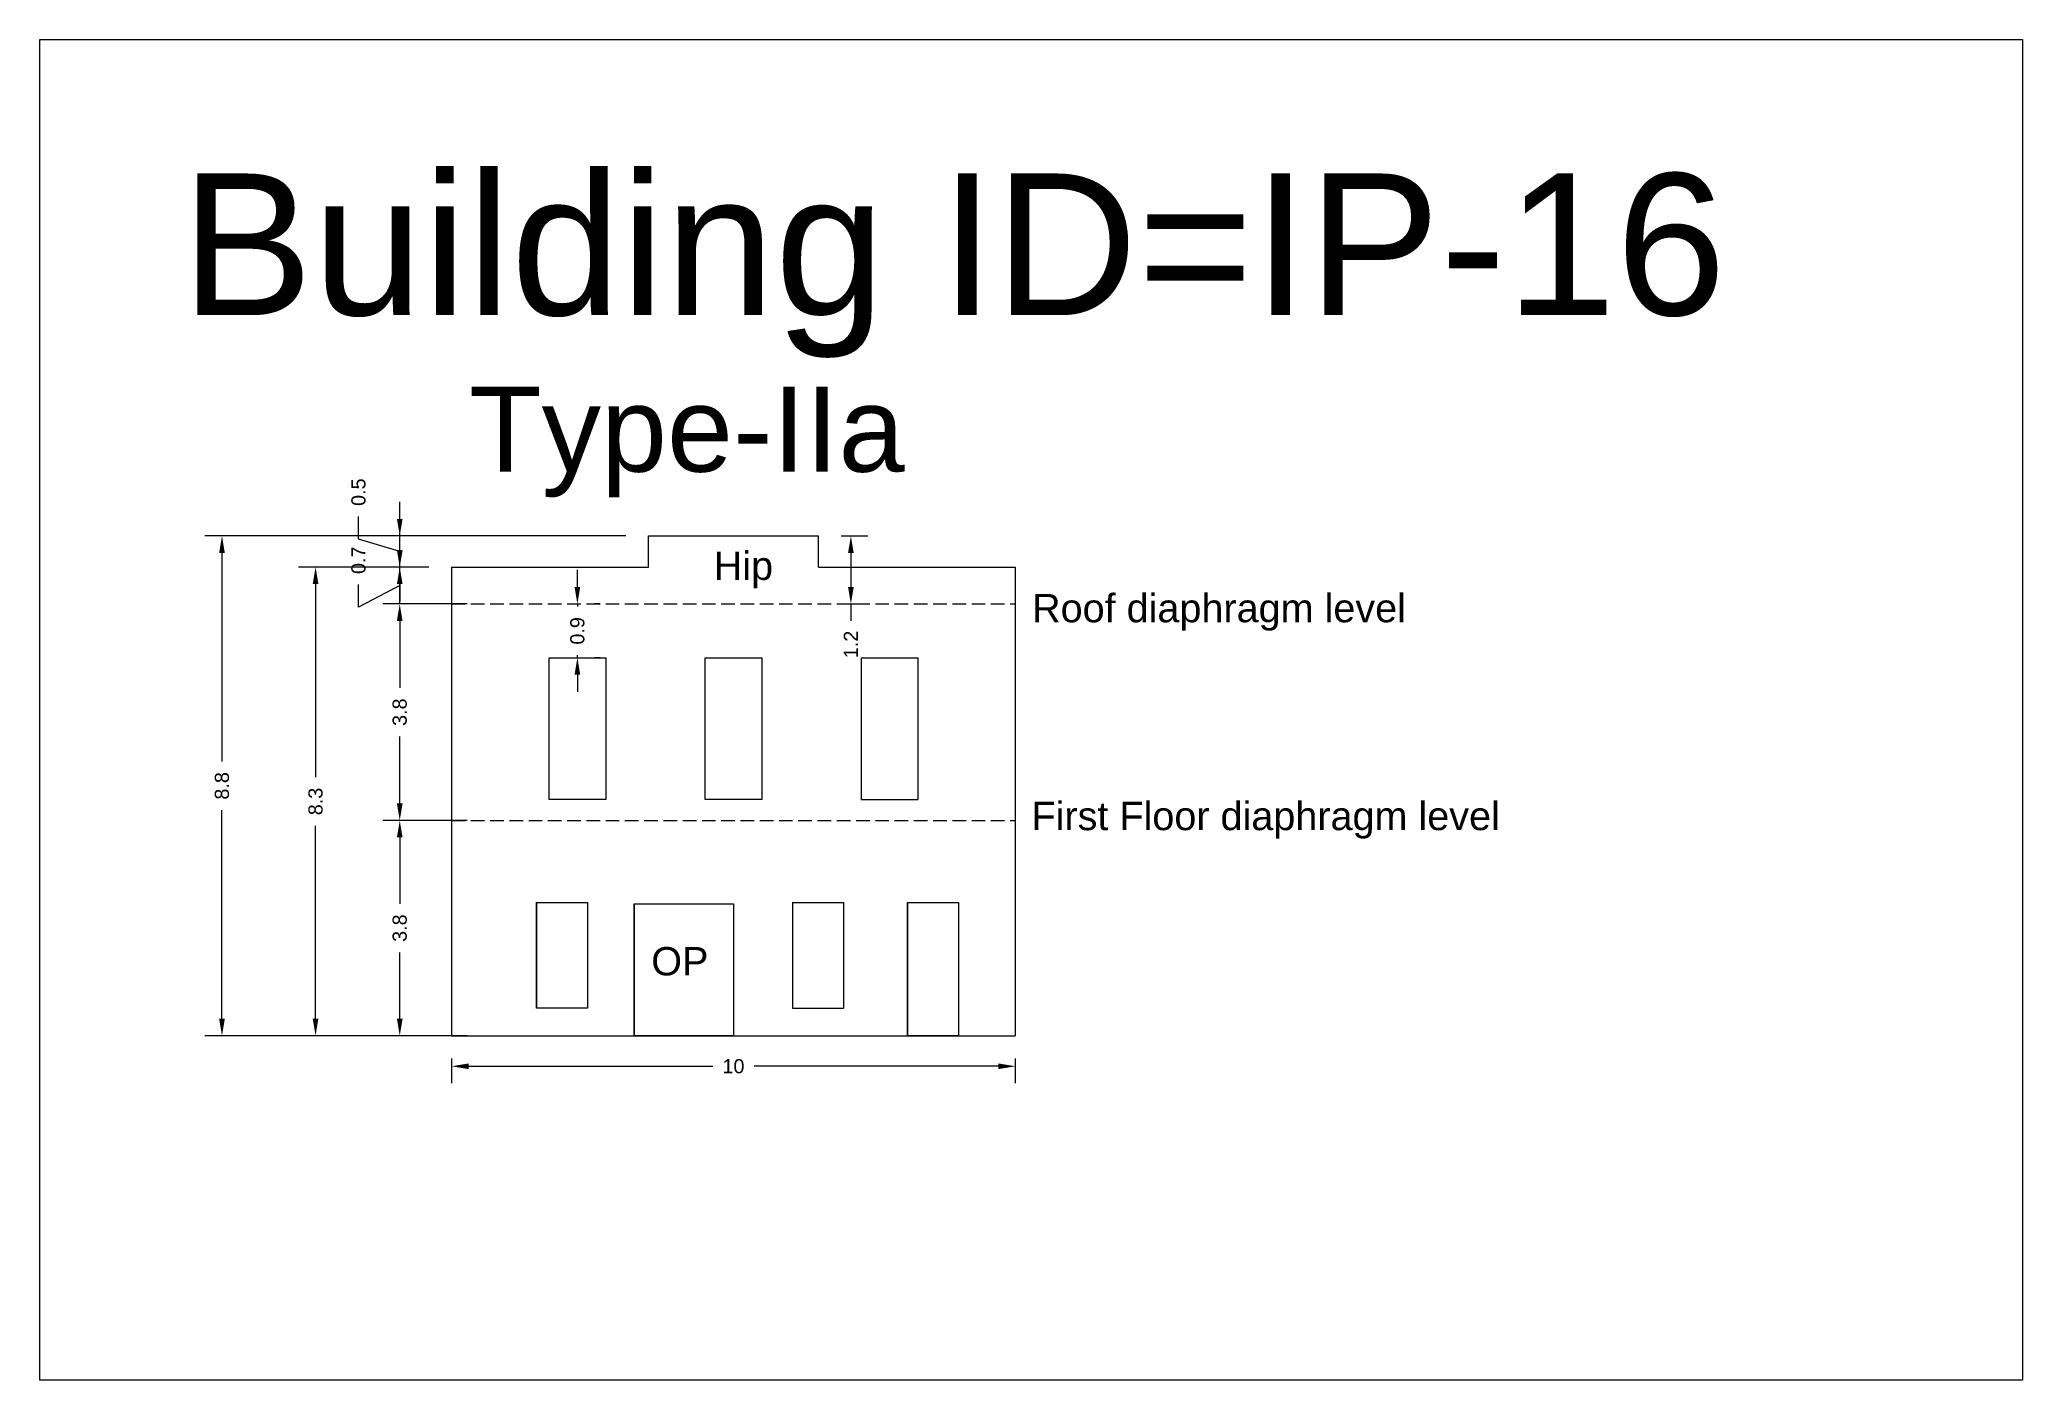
# Model space of a CAD drawing. Header units: metres. Extents: x 3416658 to 3417184, y -6712896 to -6712690.
# Drawn here: x 3416931.28 to 3416966.28, y -6712747.5 to -6712723.84 of the extents above; entities that cross this region are included whole.
import ezdxf

# ---------------------------------------------------------------- set-up
doc = ezdxf.new("R2010")
doc.units = ezdxf.units.M
doc.linetypes.add('ACAD_ISO02W100', pattern=[15, 12, -3])
doc.layers.add('Dotted', color=7, linetype='ACAD_ISO02W100', plot=False)
doc.styles.get("Standard").update_dxf_attribs({"font": 'arial.ttf'})
doc.dimstyles.new('ISO-25', dxfattribs={"dimtxt": 0.25, "dimasz": 0.3, "dimexe": 0.3, "dimexo": 0.4, "dimgap": 0.2, "dimtad": 0, "dimdec": 1, "dimdsep": 46, "dimtxsty": 'Standard', "dimcen": 2.5, "dimadec": 0, "dimazin": 0, "dimtfac": 1, "dimtdec": 1, "dimtmove": 0, "dimatfit": 3, "dimfxl": 1, "dimarcsym": 0})

# ---------------------------------------------------------------- blocks, each defined once
blk = doc.blocks.new('*D127')
at = {"color": 0, "lineweight": -2, "transparency": 16777216}
for p, q in [((3416940.772, -6712733.498), (3416940.772, -6712733.198)), ((3416940.772, -6712733.798), (3416940.772, -6712733.845)), ((3416941.172, -6712733.798), (3416941.072, -6712733.798)), ((3416940.772, -6712734.748), (3416940.772, -6712734.701)), ((3416941.172, -6712734.748), (3416941.072, -6712734.748)), ((3416940.772, -6712735.048), (3416940.772, -6712735.348))]:
    blk.add_line(p, q, dxfattribs=at)
at = {"color": 0, "transparency": 16777216}
for points in [[(3416940.722, -6712733.498), (3416940.822, -6712733.498), (3416940.772, -6712733.798)], [(3416940.722, -6712735.048), (3416940.822, -6712735.048), (3416940.772, -6712734.748)]]:
    blk.add_solid(points, dxfattribs=at)
at = {"layer": 'Defpoints', "color": 0, "transparency": 16777216}
for p in [(3416940.772, -6712733.798), (3416940.772, -6712733.798), (3416940.772, -6712734.748)]:
    blk.add_point(p, dxfattribs=at)
at = {"color": 0, "transparency": 16777216, "insert": (3416940.772, -6712734.273), "char_height": 0.25, "attachment_point": 5, "rotation": 90}
blk.add_mtext('0.9', dxfattribs=at)
blk = doc.blocks.new('*D128')
at = {"color": 0, "lineweight": -2, "transparency": 16777216}
for p, q in [((3416938.614, -6712733.798), (3416937.336, -6712733.798)), ((3416937.636, -6712734.098), (3416937.636, -6712735.28)), ((3416937.636, -6712737.318), (3416937.636, -6712736.136)), ((3416938.614, -6712737.618), (3416937.336, -6712737.618))]:
    blk.add_line(p, q, dxfattribs=at)
at = {"color": 0, "transparency": 16777216}
for points in [[(3416937.586, -6712734.098), (3416937.686, -6712734.098), (3416937.636, -6712733.798)], [(3416937.586, -6712737.318), (3416937.686, -6712737.318), (3416937.636, -6712737.618)]]:
    blk.add_solid(points, dxfattribs=at)
at = {"layer": 'Defpoints', "color": 0, "transparency": 16777216}
for p in [(3416937.636, -6712733.798), (3416939.014, -6712733.798), (3416939.014, -6712737.618)]:
    blk.add_point(p, dxfattribs=at)
at = {"color": 0, "transparency": 16777216, "insert": (3416937.636, -6712735.708), "char_height": 0.25, "attachment_point": 5, "rotation": 90}
blk.add_mtext('3.8', dxfattribs=at)
blk = doc.blocks.new('*D129')
at = {"color": 0, "lineweight": -2, "transparency": 16777216}
for p, q in [((3416938.826, -6712737.618), (3416937.336, -6712737.618)), ((3416937.636, -6712737.918), (3416937.636, -6712739.09)), ((3416937.636, -6712741.118), (3416937.636, -6712739.946)), ((3416938.826, -6712741.418), (3416937.336, -6712741.418))]:
    blk.add_line(p, q, dxfattribs=at)
at = {"color": 0, "transparency": 16777216}
for points in [[(3416937.586, -6712737.918), (3416937.686, -6712737.918), (3416937.636, -6712737.618)], [(3416937.586, -6712741.118), (3416937.686, -6712741.118), (3416937.636, -6712741.418)]]:
    blk.add_solid(points, dxfattribs=at)
at = {"layer": 'Defpoints', "color": 0, "transparency": 16777216}
for p in [(3416937.636, -6712737.618), (3416939.226, -6712737.618), (3416939.226, -6712741.418)]:
    blk.add_point(p, dxfattribs=at)
at = {"color": 0, "transparency": 16777216, "insert": (3416937.636, -6712739.518), "char_height": 0.25, "attachment_point": 5, "rotation": 90}
blk.add_mtext('3.8', dxfattribs=at)
blk = doc.blocks.new('*D130')
at = {"color": 0, "lineweight": -2, "transparency": 16777216}
for p, q in [((3416937.636, -6712732.848), (3416937.636, -6712732.548)), ((3416938.152, -6712733.148), (3416937.336, -6712733.148)), ((3416937.636, -6712733.798), (3416937.636, -6712733.148)), ((3416937.636, -6712733.798), (3416937.636, -6712733.148)), ((3416936.908, -6712733.855), (3416936.908, -6712733.455)), ((3416937.636, -6712733.473), (3416936.908, -6712733.855)), ((3416938.826, -6712733.798), (3416937.336, -6712733.798)), ((3416937.636, -6712734.098), (3416937.636, -6712734.398))]:
    blk.add_line(p, q, dxfattribs=at)
at = {"color": 0, "transparency": 16777216}
for points in [[(3416937.586, -6712732.848), (3416937.686, -6712732.848), (3416937.636, -6712733.148)], [(3416937.586, -6712734.098), (3416937.686, -6712734.098), (3416937.636, -6712733.798)]]:
    blk.add_solid(points, dxfattribs=at)
at = {"layer": 'Defpoints', "color": 0, "transparency": 16777216}
for p in [(3416937.636, -6712733.148), (3416938.552, -6712733.148), (3416939.226, -6712733.798)]:
    blk.add_point(p, dxfattribs=at)
at = {"color": 0, "transparency": 16777216, "insert": (3416936.908, -6712733.027), "char_height": 0.25, "attachment_point": 5, "rotation": 90}
blk.add_mtext('0.7', dxfattribs=at)
blk = doc.blocks.new('*D131')
at = {"color": 0, "lineweight": -2, "transparency": 16777216}
for p, q in [((3416936.908, -6712732.655), (3416936.908, -6712732.255)), ((3416937.636, -6712732.298), (3416937.636, -6712731.998)), ((3416941.627, -6712732.598), (3416937.336, -6712732.598)), ((3416937.636, -6712733.148), (3416937.636, -6712732.598)), ((3416937.636, -6712733.148), (3416937.636, -6712732.598)), ((3416937.636, -6712732.873), (3416936.908, -6712732.655)), ((3416938.152, -6712733.148), (3416937.336, -6712733.148)), ((3416937.636, -6712733.448), (3416937.636, -6712733.748))]:
    blk.add_line(p, q, dxfattribs=at)
at = {"color": 0, "transparency": 16777216}
for points in [[(3416937.586, -6712732.298), (3416937.686, -6712732.298), (3416937.636, -6712732.598)], [(3416937.586, -6712733.448), (3416937.686, -6712733.448), (3416937.636, -6712733.148)]]:
    blk.add_solid(points, dxfattribs=at)
at = {"layer": 'Defpoints', "color": 0, "transparency": 16777216}
for p in [(3416937.636, -6712732.598), (3416942.027, -6712732.598), (3416938.552, -6712733.148)]:
    blk.add_point(p, dxfattribs=at)
at = {"color": 0, "transparency": 16777216, "insert": (3416936.908, -6712731.826), "char_height": 0.25, "attachment_point": 5, "rotation": 90}
blk.add_mtext('0.5', dxfattribs=at)
blk = doc.blocks.new('*D132')
at = {"color": 0, "lineweight": -2, "transparency": 16777216}
for p, q in [((3416938.552, -6712741.818), (3416938.552, -6712742.256)), ((3416938.852, -6712741.956), (3416943.16, -6712741.956)), ((3416948.202, -6712741.956), (3416943.894, -6712741.956)), ((3416948.502, -6712741.818), (3416948.502, -6712742.256))]:
    blk.add_line(p, q, dxfattribs=at)
at = {"color": 0, "transparency": 16777216}
for points in [[(3416938.852, -6712741.906), (3416938.852, -6712742.006), (3416938.552, -6712741.956)], [(3416948.202, -6712741.906), (3416948.202, -6712742.006), (3416948.502, -6712741.956)]]:
    blk.add_solid(points, dxfattribs=at)
at = {"layer": 'Defpoints', "color": 0, "transparency": 16777216}
for p in [(3416938.552, -6712741.418), (3416948.502, -6712741.418), (3416948.502, -6712741.956)]:
    blk.add_point(p, dxfattribs=at)
at = {"color": 0, "transparency": 16777216, "insert": (3416943.527, -6712741.956), "char_height": 0.25, "attachment_point": 5}
blk.add_mtext('10', dxfattribs=at)
blk = doc.blocks.new('*D133')
at = {"color": 0, "lineweight": -2, "transparency": 16777216}
for p, q in [((3416938.152, -6712733.148), (3416935.85, -6712733.148)), ((3416936.15, -6712733.448), (3416936.15, -6712736.855)), ((3416936.15, -6712741.118), (3416936.15, -6712737.711)), ((3416938.152, -6712741.418), (3416935.85, -6712741.418))]:
    blk.add_line(p, q, dxfattribs=at)
at = {"color": 0, "transparency": 16777216}
for points in [[(3416936.1, -6712733.448), (3416936.2, -6712733.448), (3416936.15, -6712733.148)], [(3416936.1, -6712741.118), (3416936.2, -6712741.118), (3416936.15, -6712741.418)]]:
    blk.add_solid(points, dxfattribs=at)
at = {"layer": 'Defpoints', "color": 0, "transparency": 16777216}
for p in [(3416936.15, -6712733.148), (3416938.552, -6712733.148), (3416938.552, -6712741.418)]:
    blk.add_point(p, dxfattribs=at)
at = {"color": 0, "transparency": 16777216, "insert": (3416936.15, -6712737.283), "char_height": 0.25, "attachment_point": 5, "rotation": 90}
blk.add_mtext('8.3', dxfattribs=at)
blk = doc.blocks.new('*D134')
at = {"color": 0, "lineweight": -2, "transparency": 16777216}
for p, q in [((3416941.627, -6712732.598), (3416934.198, -6712732.598)), ((3416934.498, -6712732.898), (3416934.498, -6712736.58)), ((3416934.498, -6712741.118), (3416934.498, -6712737.436)), ((3416938.152, -6712741.418), (3416934.198, -6712741.418))]:
    blk.add_line(p, q, dxfattribs=at)
at = {"color": 0, "transparency": 16777216}
for points in [[(3416934.448, -6712732.898), (3416934.548, -6712732.898), (3416934.498, -6712732.598)], [(3416934.448, -6712741.118), (3416934.548, -6712741.118), (3416934.498, -6712741.418)]]:
    blk.add_solid(points, dxfattribs=at)
at = {"layer": 'Defpoints', "color": 0, "transparency": 16777216}
for p in [(3416934.498, -6712732.598), (3416942.027, -6712732.598), (3416938.552, -6712741.418)]:
    blk.add_point(p, dxfattribs=at)
at = {"color": 0, "transparency": 16777216, "insert": (3416934.498, -6712737.008), "char_height": 0.25, "attachment_point": 5, "rotation": 90}
blk.add_mtext('8.8', dxfattribs=at)
blk = doc.blocks.new('*D135')
at = {"color": 0, "lineweight": -2, "transparency": 16777216}
for p, q in [((3416945.427, -6712732.598), (3416945.9, -6712732.598)), ((3416945.6, -6712732.898), (3416945.6, -6712733.498)), ((3416945.427, -6712733.798), (3416945.9, -6712733.798)), ((3416945.6, -6712733.798), (3416945.6, -6712734.098))]:
    blk.add_line(p, q, dxfattribs=at)
at = {"color": 0, "transparency": 16777216}
for points in [[(3416945.55, -6712732.898), (3416945.65, -6712732.898), (3416945.6, -6712732.598)], [(3416945.55, -6712733.498), (3416945.65, -6712733.498), (3416945.6, -6712733.798)]]:
    blk.add_solid(points, dxfattribs=at)
at = {"layer": 'Defpoints', "color": 0, "transparency": 16777216}
for p in [(3416945.027, -6712732.598), (3416945.027, -6712733.798), (3416945.6, -6712733.798)]:
    blk.add_point(p, dxfattribs=at)
at = {"color": 0, "transparency": 16777216, "insert": (3416945.6, -6712734.513), "char_height": 0.25, "attachment_point": 5, "rotation": 90}
blk.add_mtext('1.2', dxfattribs=at)

msp = doc.modelspace()

# ---------------------------------------------------------------- linework, layer by layer
for points in [[(3416931.28, -6712723.841), (3416966.279, -6712723.841), (3416966.279, -6712747.497), (3416931.28, -6712747.497)], [(3416940.272, -6712734.748), (3416941.272, -6712734.748), (3416941.272, -6712737.248), (3416940.272, -6712737.248)], [(3416943.027, -6712737.248), (3416943.027, -6712734.748), (3416944.027, -6712734.748), (3416944.027, -6712737.248)], [(3416940.952, -6712740.928), (3416940.052, -6712740.928), (3416940.052, -6712739.068), (3416940.952, -6712739.068)], [(3416941.777, -6712739.088), (3416943.527, -6712739.088), (3416943.527, -6712741.418), (3416941.777, -6712741.418)], [(3416946.602, -6712739.068), (3416947.502, -6712739.068), (3416947.502, -6712741.418), (3416946.602, -6712741.418)]]:
    msp.add_lwpolyline(points, close=True)
for points in [[(3416942.027, -6712732.598), (3416945.027, -6712732.598)], [(3416942.027, -6712733.148), (3416942.027, -6712732.598)], [(3416945.027, -6712733.148), (3416945.027, -6712732.598)], [(3416938.552, -6712733.148), (3416942.027, -6712733.148)], [(3416938.552, -6712733.148), (3416938.552, -6712741.418)], [(3416945.027, -6712733.148), (3416948.502, -6712733.148)], [(3416948.502, -6712733.148), (3416948.502, -6712741.418)], [(3416945.782, -6712734.748), (3416946.782, -6712734.748)], [(3416945.782, -6712734.748), (3416945.782, -6712737.248)], [(3416946.782, -6712734.748), (3416946.782, -6712737.248)], [(3416945.782, -6712737.248), (3416946.782, -6712737.248)], [(3416940.052, -6712739.068), (3416940.052, -6712740.928)], [(3416941.777, -6712739.088), (3416941.777, -6712741.418)], [(3416941.777, -6712739.088), (3416943.527, -6712739.088)], [(3416943.527, -6712739.088), (3416943.527, -6712741.418)], [(3416944.572, -6712739.068), (3416944.572, -6712740.928)], [(3416944.572, -6712739.068), (3416945.472, -6712739.068)], [(3416945.472, -6712739.068), (3416945.472, -6712740.928)], [(3416946.602, -6712739.068), (3416946.602, -6712741.418)], [(3416946.602, -6712739.068), (3416947.502, -6712739.068)], [(3416947.502, -6712739.068), (3416947.502, -6712741.418)], [(3416944.572, -6712740.928), (3416945.472, -6712740.928)], [(3416938.552, -6712741.418), (3416948.502, -6712741.418)]]:
    msp.add_lwpolyline(points)
at = {"layer": 'Dotted', "ltscale": 0.02}
for points in [[(3416938.552, -6712733.798), (3416948.502, -6712733.798)], [(3416938.552, -6712737.618), (3416948.502, -6712737.618)]]:
    msp.add_lwpolyline(points, dxfattribs=at)

# ---------------------------------------------------------------- texts
at = {"attachment_point": 1}
for s, heights, insert, char_height in [('Building ID=IP-16', [0.517], (3416933.774, -6712726.202), 2.5), ('Type-IIa  ', [0.517], (3416938.861, -6712729.964), 1.5), ('Hip', [0], (3416943.179, -6712732.874), 0.5), ('Roof diaphragm level ', [0], (3416948.798, -6712733.621), 0.5), ('\\pxt6;First Floor diaphragm level', [0], (3416948.788, -6712737.289), 0.5), ('OP', [0], (3416942.076, -6712739.852), 0.5)]:
    msp.add_mtext_dynamic_manual_height_columns(s, width=67.86454, gutter_width=12.5, heights=heights, dxfattribs=dict(at, insert=insert, char_height=char_height))

# ---------------------------------------------------------------- dimensions: what is measured, and where the dimension line sits
dim = msp.add_linear_dim(base=(3416937.635821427, -6712732.598004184), p1=(3416938.552339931, -6712733.14800418), p2=(3416942.027339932, -6712732.59800418), angle=90, dimstyle='ISO-25', override={"dimtmove": 1})
dim.commit()
dim.dimension.update_dxf_attribs({"geometry": '*D131', "text_midpoint": (3416936.908178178, -6712732.05471121)})
for base, p1, p2, picture, middle in [((3416934.498, -6712732.598), (3416938.552, -6712741.418), (3416942.027, -6712732.598), '*D134', (3416934.498, -6712737.008)), ((3416945.6, -6712733.798), (3416945.027, -6712732.598), (3416945.027, -6712733.798), '*D135', (3416945.6, -6712734.513)), ((3416936.15, -6712733.148), (3416938.552, -6712741.418), (3416938.552, -6712733.148), '*D133', (3416936.15, -6712737.283)), ((3416940.772339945, -6712733.798004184), (3416940.772339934, -6712734.748004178), (3416940.772339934, -6712733.79800418), '*D127', (3416940.772339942, -6712734.273004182)), ((3416937.636, -6712733.798), (3416939.014, -6712737.618), (3416939.014, -6712733.798), '*D128', (3416937.636, -6712735.708)), ((3416937.636, -6712737.618), (3416939.226, -6712741.418), (3416939.226, -6712737.618), '*D129', (3416937.636, -6712739.518))]:
    dim = msp.add_linear_dim(base=base, p1=p1, p2=p2, angle=90, dimstyle='ISO-25')
    dim.commit()
    dim.dimension.update_dxf_attribs({"geometry": picture, "text_midpoint": middle})
dim = msp.add_linear_dim(base=(3416937.635821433, -6712733.148004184), p1=(3416939.226030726, -6712733.79800418), p2=(3416938.552339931, -6712733.14800418), angle=90, dimstyle='ISO-25', override={"dimtmove": 1})
dim.commit()
dim.dimension.update_dxf_attribs({"geometry": '*D130', "text_midpoint": (3416936.90817818, -6712733.25471121), "dimtype": 160})
dim = msp.add_linear_dim(base=(3416948.502339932, -6712741.955515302), p1=(3416938.552339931, -6712741.418004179), p2=(3416948.502339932, -6712741.418004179), dimstyle='ISO-25')
dim.commit()
dim.dimension.update_dxf_attribs({"geometry": '*D132', "text_midpoint": (3416943.527339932, -6712741.955515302)})

doc.saveas('drawing.dxf')
